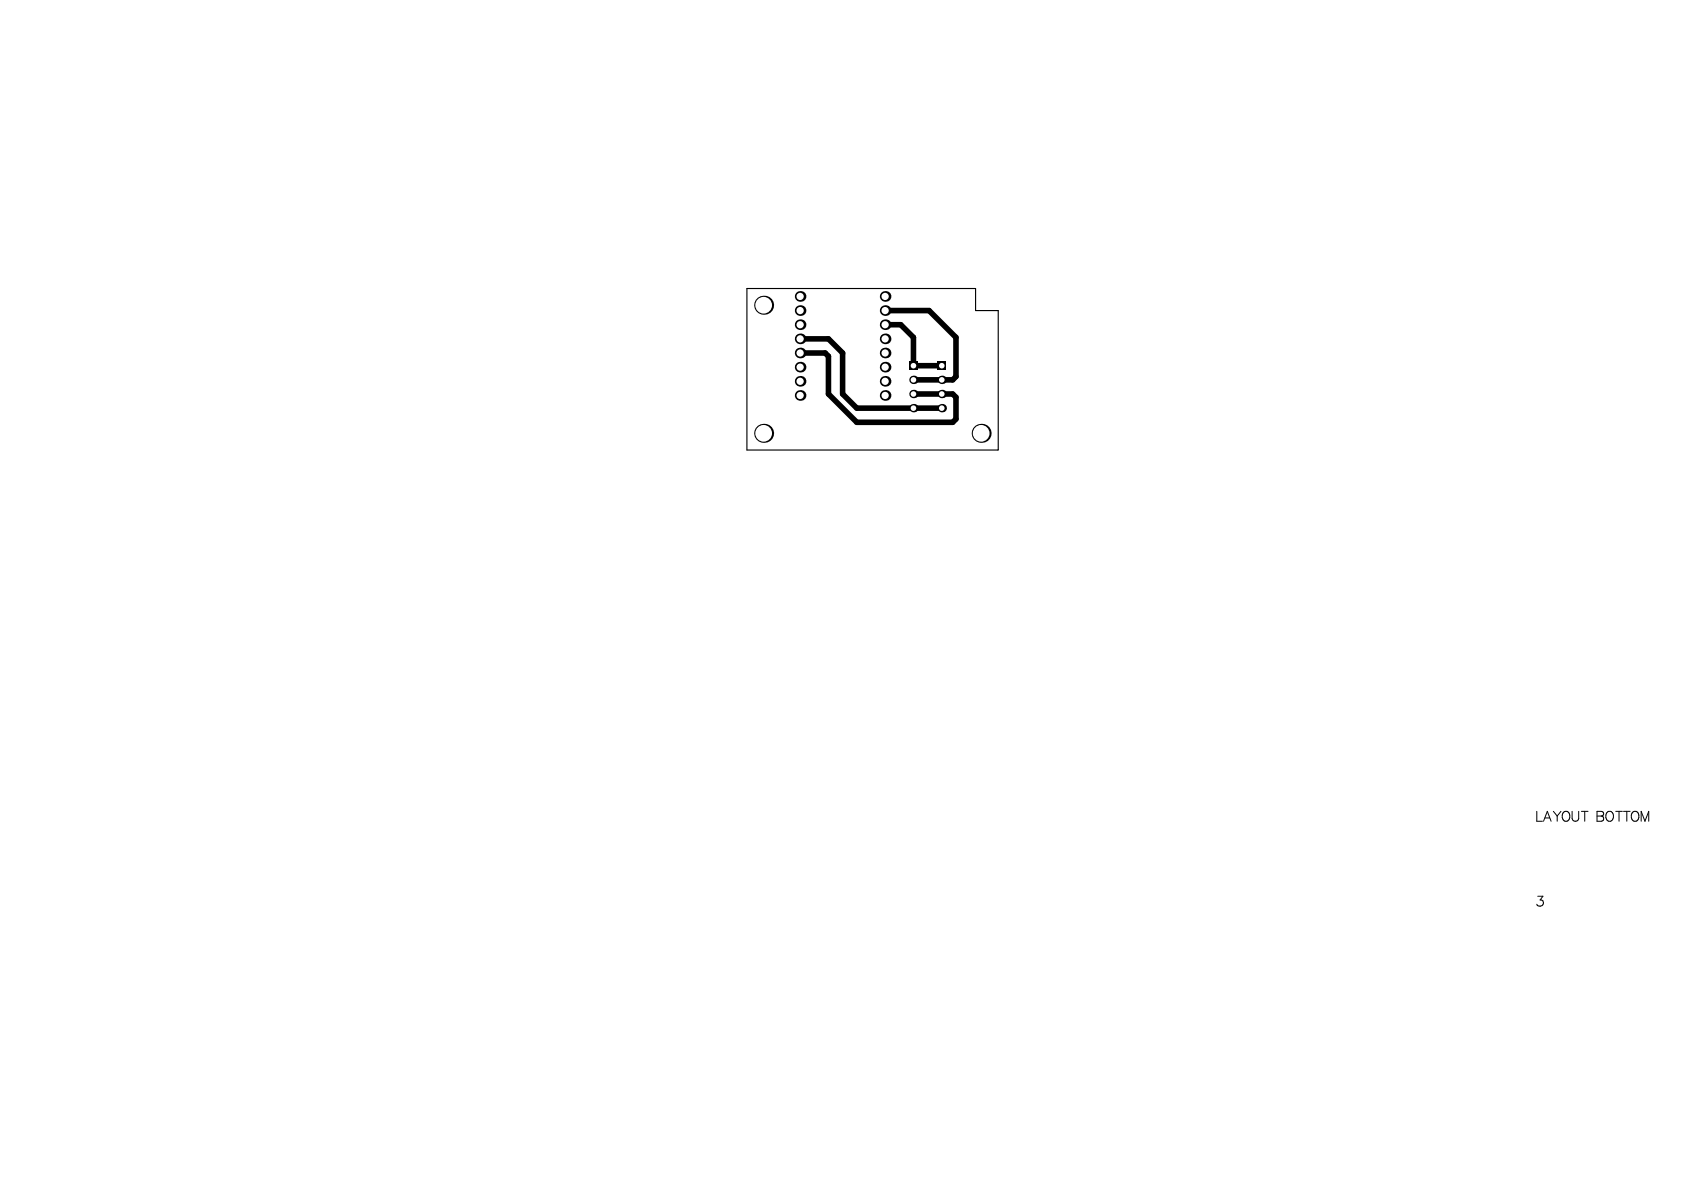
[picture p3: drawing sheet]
<svg xmlns="http://www.w3.org/2000/svg" width="297mm" height="210mm" viewBox="0 0 297 210" stroke-linecap="round" stroke-linejoin="round" font-family="sans-serif">
<path d="M131.7 50.9h40.4v3.9h4v24.5l-44.4 .1z" fill="none" stroke="#000" stroke-width=".2"/>
<path d="M141.1 59.8h5l2.5 2.5v7.2l2.5 2.5h15M156.1 54.8h7.8l4.7 4.7v6.9l-.6 .6h-6.9M156.1 57.3h2.8l2.2 2.2v5h5M141.1 62.3h4.5l.5 .5v6.7l5 5h16.9l.6-.6v-3.8l-.6-.6h-6.9" fill="none" stroke="#000" stroke-width=".98"/>
<g fill="none" stroke="#000" stroke-width=".18">
<path d="M271.1 143.1v1.8h1M271.2 158.1h1l-.5 .7a.59 .59 0 0 1 .5 .8 .59 .59 0 0 1-1 .1l-.1-.2M272.3 144.9l.6-1.8 .7 1.8M272.5 144.3h.8M274 143.1l.7 .8M274.7 143.9v1M275.3 143.1l-.6 .8M275.7 143.4a.65 .65 0 0 1 .8-.3 .65 .65 0 0 1 .4 .7 .77 .77 0 0 1-.2 .8 .77 .77 0 0 1-.8 .2 1.08 1.08 0 0 1-.2-1.4zM277.3 143.1v1.3a.59 .59 0 0 0 .6 .5 .59 .59 0 0 0 .6-.5v-1.3M278.9 143.1h1.2M279.5 143.1v1.8M281.7 143.1h.7l.4 .2v.5l-.4 .1a.46 .46 0 0 1 .5 .5 .46 .46 0 0 1-.5 .5h-.7z"/>
<path d="M281.7 143.9h.7M283.4 143.4a.65 .65 0 0 1 .8-.3 .65 .65 0 0 1 .4 .7 .76 .76 0 0 1-.2 .8 .76 .76 0 0 1-.8 .2 1.08 1.08 0 0 1-.2-1.4zM285 143.1h1.2M285.6 143.1v1.8M286.4 143.1h1.1M287 143.1v1.8M287.9 143.4a.65 .65 0 0 1 .7-.3 .65 .65 0 0 1 .5 .7 .76 .76 0 0 1-.2 .8 .76 .76 0 0 1-.8 .2 1.08 1.08 0 0 1-.2-1.4zM289.5 144.9v-1.8l.7 1.8 .6-1.8v1.8"/>
</g>
<circle cx="134.7" cy="76.4" r="1.67" fill="#000"/>
<circle cx="134.7" cy="76.4" r="1.47" fill="#fff"/>
<circle cx="134.7" cy="53.8" r="1.67" fill="#000"/>
<circle cx="134.7" cy="53.8" r="1.47" fill="#fff"/>
<circle cx="141.1" cy="52.3" r=".94" fill="#000"/>
<circle cx="141.1" cy="52.3" r=".64" fill="#fff"/>
<circle cx="141.1" cy="54.8" r=".94" fill="#000"/>
<circle cx="141.1" cy="54.8" r=".64" fill="#fff"/>
<circle cx="141.1" cy="57.3" r=".94" fill="#000"/>
<circle cx="141.1" cy="57.3" r=".64" fill="#fff"/>
<circle cx="141.1" cy="59.8" r=".94" fill="#000"/>
<circle cx="141.1" cy="59.8" r=".64" fill="#fff"/>
<circle cx="141.1" cy="62.3" r=".94" fill="#000"/>
<circle cx="141.1" cy="62.3" r=".64" fill="#fff"/>
<circle cx="141.1" cy="64.8" r=".94" fill="#000"/>
<circle cx="141.1" cy="64.8" r=".64" fill="#fff"/>
<circle cx="141.1" cy="67.3" r=".94" fill="#000"/>
<circle cx="141.1" cy="67.3" r=".64" fill="#fff"/>
<circle cx="141.1" cy="69.8" r=".94" fill="#000"/>
<circle cx="141.1" cy="69.8" r=".64" fill="#fff"/>
<circle cx="156.1" cy="69.8" r=".94" fill="#000"/>
<circle cx="156.1" cy="69.8" r=".64" fill="#fff"/>
<circle cx="156.1" cy="67.3" r=".94" fill="#000"/>
<circle cx="156.1" cy="67.3" r=".64" fill="#fff"/>
<circle cx="156.1" cy="64.8" r=".94" fill="#000"/>
<circle cx="156.1" cy="64.8" r=".64" fill="#fff"/>
<circle cx="156.1" cy="62.3" r=".94" fill="#000"/>
<circle cx="156.1" cy="62.3" r=".64" fill="#fff"/>
<circle cx="156.1" cy="59.8" r=".94" fill="#000"/>
<circle cx="156.1" cy="59.8" r=".64" fill="#fff"/>
<circle cx="156.1" cy="57.3" r=".94" fill="#000"/>
<circle cx="156.1" cy="57.3" r=".64" fill="#fff"/>
<circle cx="156.1" cy="54.8" r=".94" fill="#000"/>
<circle cx="156.1" cy="54.8" r=".64" fill="#fff"/>
<circle cx="156.1" cy="52.3" r=".94" fill="#000"/>
<circle cx="156.1" cy="52.3" r=".64" fill="#fff"/>
<circle cx="161.1" cy="72" r=".74" fill="#000"/>
<circle cx="161.1" cy="72" r=".49" fill="#fff"/>
<circle cx="161.1" cy="69.5" r=".74" fill="#000"/>
<circle cx="161.1" cy="69.5" r=".49" fill="#fff"/>
<circle cx="161.1" cy="67" r=".74" fill="#000"/>
<circle cx="161.1" cy="67" r=".49" fill="#fff"/>
<path d="M160.4 63.8h1.5v1.4h-1.5z" fill-rule="evenodd" fill="#000"/>
<circle cx="161.1" cy="64.5" r=".49" fill="#fff"/>
<circle cx="166.1" cy="72" r=".74" fill="#000"/>
<circle cx="166.1" cy="72" r=".49" fill="#fff"/>
<circle cx="166.1" cy="69.5" r=".74" fill="#000"/>
<circle cx="166.1" cy="69.5" r=".49" fill="#fff"/>
<circle cx="166.1" cy="67" r=".74" fill="#000"/>
<circle cx="166.1" cy="67" r=".49" fill="#fff"/>
<path d="M165.4 63.8h1.5v1.4h-1.5z" fill-rule="evenodd" fill="#000"/>
<circle cx="166.1" cy="64.5" r=".49" fill="#fff"/>
<circle cx="173.1" cy="76.4" r="1.67" fill="#000"/>
<circle cx="173.1" cy="76.4" r="1.47" fill="#fff"/>
</svg>
